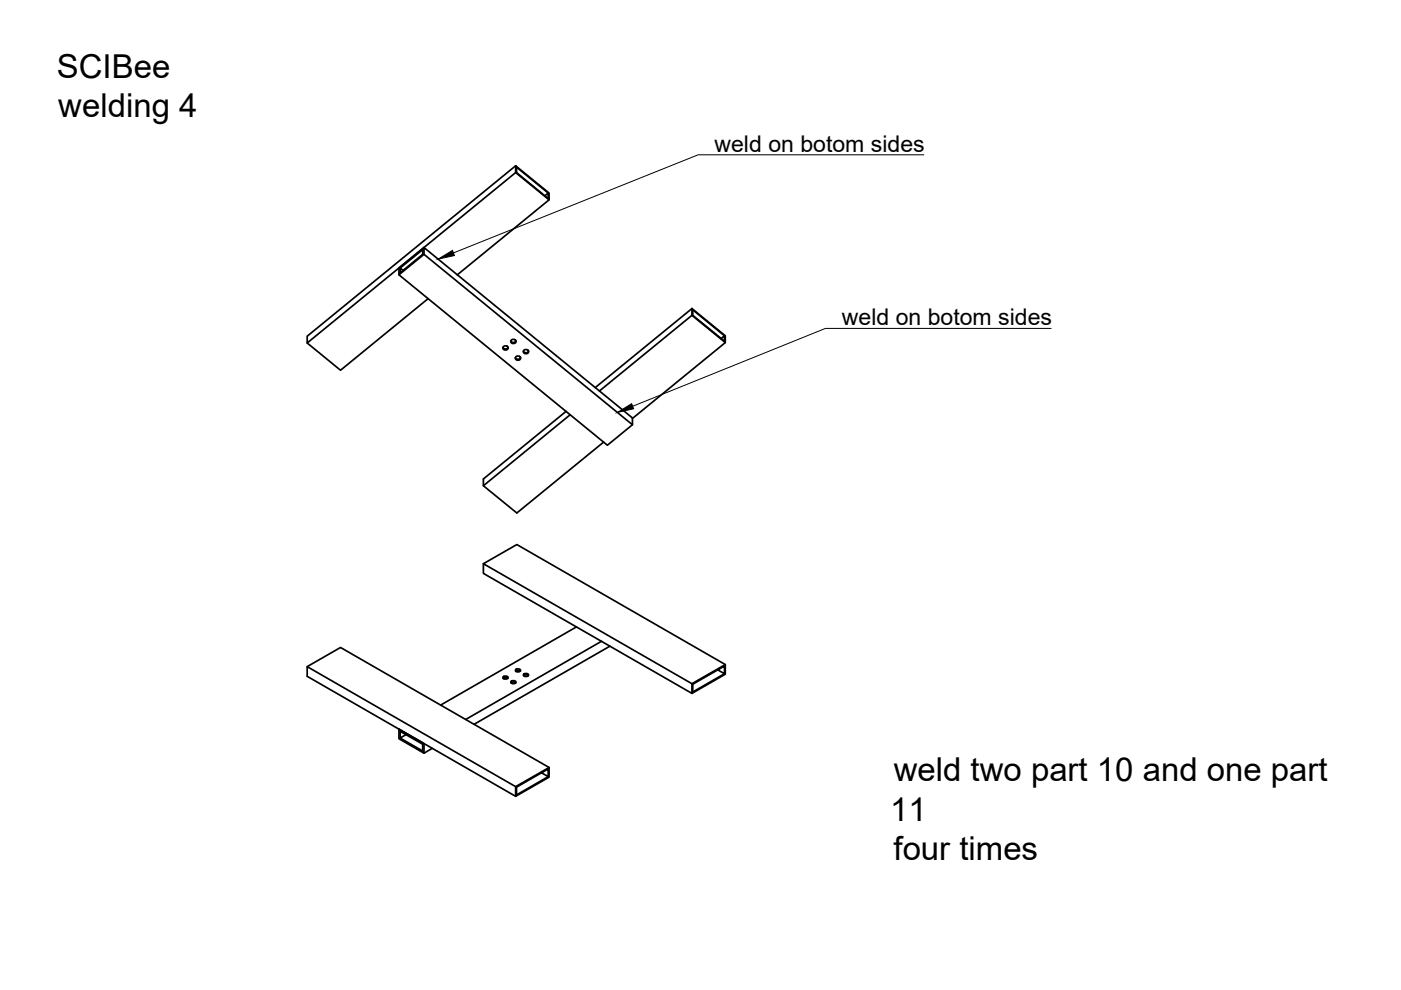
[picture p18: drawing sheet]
<svg xmlns="http://www.w3.org/2000/svg" width="297mm" height="210mm" viewBox="0 0 297 210" stroke-linecap="round" stroke-linejoin="round" font-family="sans-serif">
<defs><g id="words">
<g font-size="7">
<text x="12.1" y="16.5">SCIBee</text>
<text x="12.4" y="24.8">welding 4</text>
<text x="189.5" y="165.6">weld two part 10 and one part</text>
<text x="188.7" y="174">11</text>
<text x="189.4" y="182.4">four times</text>
</g>
<g font-size="4.9">
<text x="151.5" y="32.1">weld on botom sides</text>
<text x="178.5" y="68.9">weld on botom sides</text>
</g>
</g></defs>
<!-- layer: Visible -->
<g fill="none" stroke="#000" stroke-width=".36">
<path d="M109.3 35.2l7.1 5.7v1.5l-7.1-5.8zM109.3 35.2l-44.2 36.1v1.4l7.1 5.8 18.6-15.2M109.3 36.6l-44.2 36.1M84.8 56.8l4.8-3.9v1l-4.8 3.9v-1l.7 .5M89.9 52.5l44.2 36.1v1.5l-44.2-36.2zM89.9 52.5l-5.3 4.3v1.5l44.2 36.1 5.3-4.3M89.9 53.9l-5.3 4.4M116.2 40.9l-6.7-5.5v1.2l6.7 5.5v-1.2l-.7 .6M116.4 42.4l-19.4 15.9M106.6 73.6a.6 .6 0 0 0 .6 .4 .6 .6 0 0 0 .5-.4M108.3 72.3a.6 .6 0 0 0 .5 .3 .6 .6 0 0 0 .6-.3M109.3 75.8a.6 .6 0 0 0 .5 .4 .6 .6 0 0 0 .6-.4"/>
<path d="M111 74.4a.6 .6 0 0 0 .5 .4 .6 .6 0 0 0 .6-.4M146.7 65.4v1.5l-19.6 16M146.7 65.4l7.1 5.8v1.4l-7.1-5.7M146.7 65.4l-20.5 16.8M153.6 71.2l-6.7-5.5v1.2l6.7 5.4v-1.1l-.7 .6M153.8 72.6l-19.7 16.1M120 87.2l-17.5 14.4v1.4l7.1 5.8 18.4-15.1M120.9 87.9l-18.4 15.1M102.5 119.5v2.1l44.2 25.4v-2l-44.2-25.5 7.1-4 44.2 25.4v2.1l-7.1 4M122.2 132.9l-28.8 16.6M127.5 136l-28.8 16.5M129.3 137l-28.8 16.6"/>
<path d="M65.1 141.3l7.1-4 44.2 25.4M84.6 154.6l5.3 3v2.1l-5.3-3.1zM84.8 155.1l4.8 2.7v1.4l-4.8-2.7zM86.1 155.8l-1.3 .7M91.7 158.7l-1.8 1M106.7 143.8l.5-.1 .5 .1M106.8 143.4a.61 .61 0 0 1 .9 .3 .61 .61 0 0 1-.6 .3 .61 .61 0 0 1-.5-.4zM107.1 143.7l-.4 .2M108.4 144.8l.4-.2 .5 .2M108.5 144.4a.61 .61 0 0 1 .9 .3 .61 .61 0 0 1-.6 .3 .61 .61 0 0 1-.5-.4zM109.3 142.3l.5-.2 .5 .2M109.4 141.9a.61 .61 0 0 1 1 .3 .61 .61 0 0 1-.6 .3 .61 .61 0 0 1-.5-.4z"/>
<path d="M109.8 142.1l-.4 .3M111 143.3l.5-.2 .5 .2M111.1 142.9a.61 .61 0 0 1 1 .3 .61 .61 0 0 1-.6 .2 .61 .61 0 0 1-.5-.4zM152.2 142l1.4 .8v-1.6l-6.7 3.9v1.6l6.7-3.9M153.8 140.9l-7.1 4.1M109.3 166.8l7.1-4.1v2.1l-7.1 4zM109.3 166.8l-44.2-25.5v2.1l44.2 25.4M114.8 163.8l1.4 .9v-1.7l-6.7 3.9v1.6l6.7-3.8"/>
<circle cx="107.1" cy="73.7" r=".51"/>
<circle cx="108.8" cy="72.4" r=".51"/>
<circle cx="109.8" cy="75.9" r=".51"/>
<circle cx="111.5" cy="74.5" r=".51"/>
</g>
<!-- layer: Leaders -->
<path d="M92.9 54.9l3-1.8 .5 1.1zM130.9 87.5l3-1.9 .4 1.1z" fill="#000" stroke="#000" stroke-width=".21"/>
<path d="M195.9 32.8h-47.9l-51.9 20.8M222.9 69.6h-47.9l-40.9 16.5" fill="none" stroke="#000" stroke-width=".21"/>
<use href="#words"/>
</svg>
